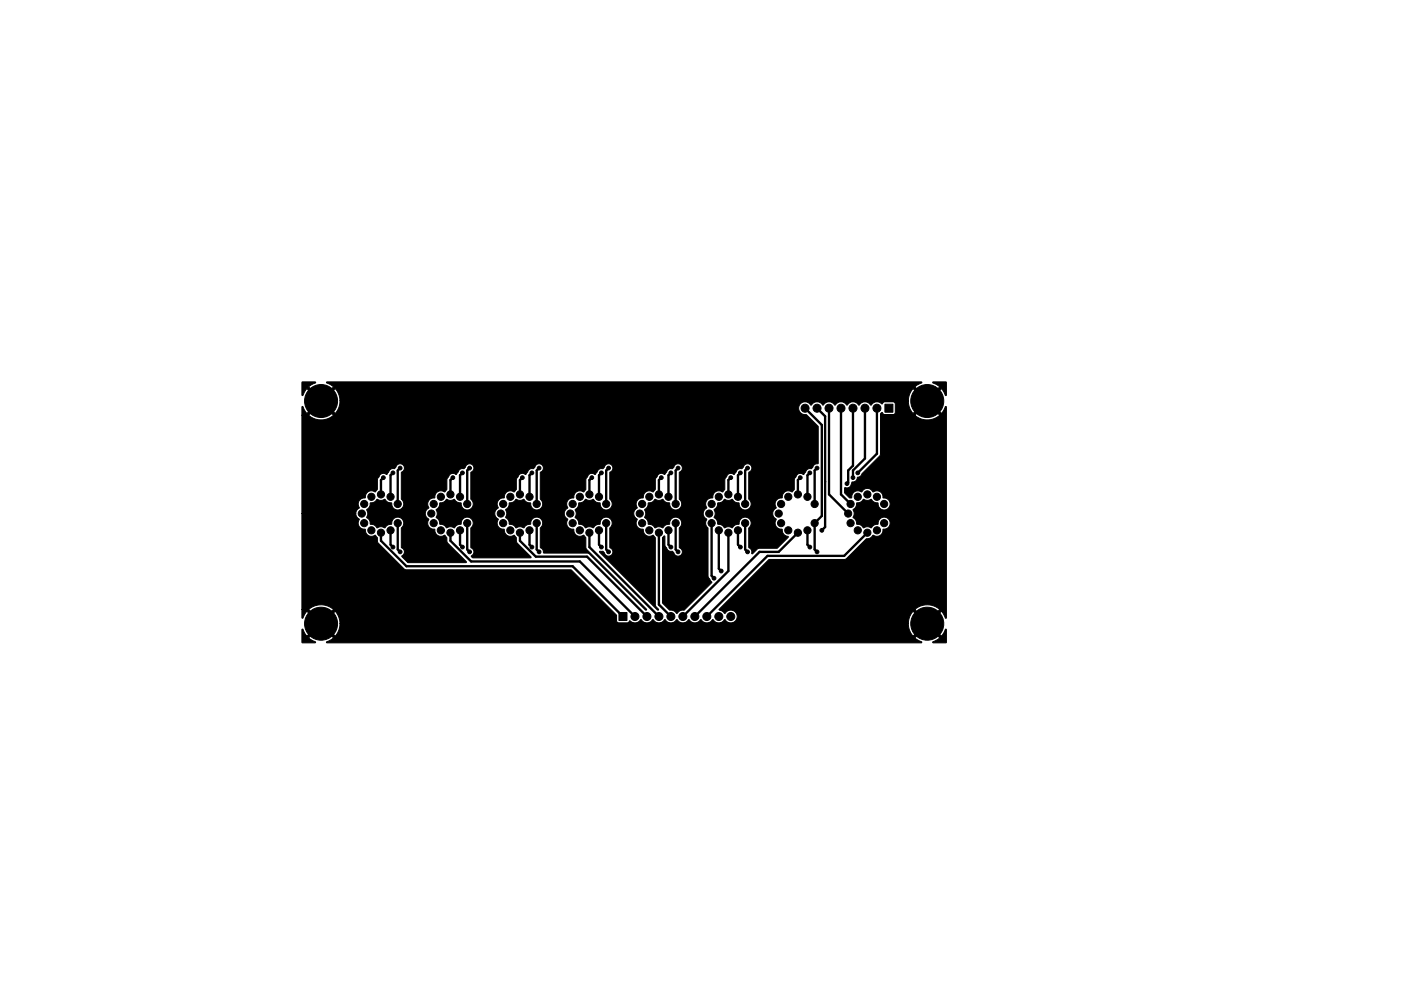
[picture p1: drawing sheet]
<svg xmlns="http://www.w3.org/2000/svg" width="297mm" height="210mm" viewBox="0 0 297 210" stroke-linecap="round" stroke-linejoin="round" font-family="sans-serif">
<g fill="#000" stroke="#000" stroke-width=".21">
<path d="M64 81.1l2.9-.1v.2l-1.5 .9 2.7 2.6 2.6-2.6-1.5-.9 .1-.2h126l.1 .2-1.4 .9 2.6 2.6 2.6-2.6-1.4-.8v-.3h2.7l.2 .1-.1 2.8h-.1l-.9-1.5-2.6 2.7 2.6 2.6 .8-1.4 .3 .1v44.7l-.2 .1-.9-1.5-2.6 2.6 2.6 2.7 .8-1.5h.2v2.9h-2.8v-.2l1.4-.9-2.6-2.6-2.6 2.6 1.4 .9-.1 .2h-126l-.1-.2 1.5-.9-2.6-2.6-2.7 2.6 1.5 .9v.2h-2.8l-.1-.1v-2.7l.2-.1 .9 1.5 2.6-2.7h.7l2.7 2.7a4 4 0 0 0 1-2.7h120.5a3.9 3.9 0 0 0 1 2.7l2.6-2.7-2.6-2.6a4 4 0 0 0-1 2.6h-120.5v-.4a3.9 3.9 0 0 0-1-2.2l-2.7 2.6h-.7l-2.6-2.6-.8 1.4h-.3v-1.8h1.4l2.7 2.7 2.6-2.7a4 4 0 0 0-5.3 0h-1.4v-20.3h11.4l.2 .6 .6 .5a1.4 1.4 0 0 0-.1 1.5 1.4 1.4 0 0 0 1.4 .7 1.35 1.35 0 0 0 .6 1.3 1.35 1.35 0 0 0 1.5 0l.4 .5v.8l.2 .3 5.4 5.5 .5 .2h35l9.6 9.6v1.3l.2 .2 .3 .2h1.8l.5-.5a1.42 1.42 0 0 0 2.3-.2 1.56 1.56 0 0 0 2.1 .5l.5-.5a1.41 1.41 0 0 0 2.5 0 1.56 1.56 0 0 0 2 .5l.6-.5a1.41 1.41 0 0 0 2.4 0h.1a1.56 1.56 0 0 0 2 .5l.6-.5a1.41 1.41 0 0 0 2.4 0h.1a1.56 1.56 0 0 0 2 .5l.6-.5a1.4 1.4 0 0 0 2.1 .3 1.4 1.4 0 0 0 0-2.1 1.4 1.4 0 0 0-2.2 .5l-.4-.5-.7-.4h41.5l2.6 2.7 2.6-2.7a4 4 0 0 0-5.2 0h-41.5l10.6-10.6h16l.4-.2 4.2-4.2a1.28 1.28 0 0 0 1.3-.6l.1-.1a1.4 1.4 0 0 0 1.5 0 1.4 1.4 0 0 0 .7-1.3 1.3 1.3 0 0 0 1.4-1.3 1.3 1.3 0 0 0-1.4-1.3 1.3 1.3 0 0 0-1.2 1.5 1.33 1.33 0 0 0-1.3 .7l-.2 .1a1.25 1.25 0 0 0-1.3-.1h-.3a1.32 1.32 0 0 0-1.3-.7 1.71 1.71 0 0 0-.8-1.4 1.52 1.52 0 0 0 0-1.7 1.52 1.52 0 0 0 .8-1.4 1.33 1.33 0 0 0 1.3-.7v-.1a1.7 1.7 0 0 0 1.8 0v.1a1.32 1.32 0 0 0 1.3 .7 1.32 1.32 0 0 0 1.2 1.5 1.32 1.32 0 0 0 1.4-1.4 1.32 1.32 0 0 0-1.5-1.2 1.35 1.35 0 0 0-.7-1.3 1.35 1.35 0 0 0-1.4 .1l-.1-.1a1.27 1.27 0 0 0-2.2 0l-.1 .1a1.4 1.4 0 0 0-1.5-.1 1.4 1.4 0 0 0-.7 1.3l-.4 .1-1-1.1v-1l.1-.1a.91 .91 0 0 0 1.3-.7l.2-.5a1.06 1.06 0 0 0 1.1-1.1l.7-.2 .3-.5 3.8-4 .1-8.4h7.3a4 4 0 0 0 5.2 0l-2.6-2.7-2.6 2.7h-7.3v-.4l.3-.2 .5 .5h1.9l.3-.2 .1-.3v-1.9l-.2-.3h-2.1l-.4 .4-.2-.1a1.46 1.46 0 0 0-2.3 .4v-.1a1.44 1.44 0 0 0-2.5 .1l-.1-.1a1.44 1.44 0 0 0-2.4 .1l-.1-.1a1.44 1.44 0 0 0-2.5 .1l-.1-.1a1.44 1.44 0 0 0-2.4 .1l-.1-.1a1.44 1.44 0 0 0-2.5 .1v-.1a1.38 1.38 0 0 0-2.5 .2 1.38 1.38 0 0 0 1.6 1.9l2.5 2.5-.1 7.9a1.1 1.1 0 0 0-1.2 .8l-.2 .2a1.06 1.06 0 0 0-1.3 .9l-.3 .4-.8-.3-.7 .4-.5 1v2l-.5 .6a1.35 1.35 0 0 0-1.4-.1 1.35 1.35 0 0 0-.7 1.3 1.35 1.35 0 0 0-1.3 .7 1.35 1.35 0 0 0 .1 1.5 1.35 1.35 0 0 0-.8 1.2 1.35 1.35 0 0 0 .8 1.2 1.35 1.35 0 0 0-.1 1.5 1.35 1.35 0 0 0 1.4 .6 1.44 1.44 0 0 0 1.2 1.6l-2.3 2.4h-3.9l-1.3 1.2-.2-.1a.93 .93 0 0 0-.4-1.1l-.3-.2v-4a1.32 1.32 0 0 0-.2-2.3 1.32 1.32 0 0 0-1.8 1.4 1.33 1.33 0 0 0-1.3 .7l-.2 .1a1.25 1.25 0 0 0-1.4-.1h-.3a1.32 1.32 0 0 0-1.3-.7 1.71 1.71 0 0 0-.8-1.4 1.52 1.52 0 0 0 0-1.7 1.52 1.52 0 0 0 .8-1.4 1.33 1.33 0 0 0 1.3-.7l.1-.1a1.7 1.7 0 0 0 1.7 0l.1 .1a1.32 1.32 0 0 0 1.3 .7 1.32 1.32 0 0 0 1.7 1.4 1.32 1.32 0 0 0 .3-2.3l.1-5.6a.95 .95 0 0 0 .2-1.6 .95 .95 0 0 0-1.5 .6l-.3 .2a1.06 1.06 0 0 0-1.3 .9l-.3 .4-.8-.3-.6 .4-.5 1v2l-.5 .6a1.35 1.35 0 0 0-1.5-.1 1.35 1.35 0 0 0-.6 1.3 1.35 1.35 0 0 0-1.3 .7 1.35 1.35 0 0 0 0 1.5 1.35 1.35 0 0 0-.7 1.2 1.35 1.35 0 0 0 .8 1.2 1.34 1.34 0 0 0 .2 1.8v10.2l.8 1.4-5.8 5.8a1.75 1.75 0 0 0-1.6 .8l-.1-.1a1.35 1.35 0 0 0-1.3-.7h-.2l-1.4-1.5v-13.8l.3-.4 .2 .1v1.9l.2 .4a1.31 1.31 0 0 0 1.4 .9l.1 .1a1.33 1.33 0 0 0 .9 .9 .96 .96 0 0 0 1.1-.7 .96 .96 0 0 0-.7-1.2v-4.1a1.3 1.3 0 0 0-.3-2.2 1.3 1.3 0 0 0-1.8 1.4 1.33 1.33 0 0 0-1.3 .7l-.2 .1a1.25 1.25 0 0 0-1.3-.1h-.3a1.32 1.32 0 0 0-1.3-.7 1.71 1.71 0 0 0-.8-1.4 1.52 1.52 0 0 0 0-1.7 1.52 1.52 0 0 0 .8-1.4 1.33 1.33 0 0 0 1.3-.7v-.1a1.7 1.7 0 0 0 1.8 0v.1a1.32 1.32 0 0 0 1.3 .7 1.32 1.32 0 0 0 1.8 1.4 1.32 1.32 0 0 0 .3-2.3v-5.6a.95 .95 0 0 0 .3-1.6 .95 .95 0 0 0-1.5 .6l-.3 .2a1.06 1.06 0 0 0-1.3 .9l-.3 .4-.8-.3-.6 .4-.6 1v2l-.4 .6a1.35 1.35 0 0 0-1.5-.1 1.35 1.35 0 0 0-.7 1.3 1.35 1.35 0 0 0-1.3 .7 1.35 1.35 0 0 0 .1 1.5 1.35 1.35 0 0 0-.7 1.2 1.35 1.35 0 0 0 .7 1.2 1.35 1.35 0 0 0 0 1.5 1.35 1.35 0 0 0 1.3 .6 1.35 1.35 0 0 0 .7 1.3 1.35 1.35 0 0 0 1.4 0l.4 .5v14.1l.2 .5 .5 .6-.1 .2-12.4-12.4 .1-.2 .7 .2a1.33 1.33 0 0 0 .9 .9 .96 .96 0 0 0 1.1-.7 .96 .96 0 0 0-.6-1.2v-4.1a1.3 1.3 0 0 0-.4-2.2 1.3 1.3 0 0 0-1.7 1.4 1.33 1.33 0 0 0-1.3 .7l-.2 .1a1.25 1.25 0 0 0-1.4-.1h-.3a1.32 1.32 0 0 0-1.3-.7 1.71 1.71 0 0 0-.8-1.4 1.52 1.52 0 0 0 0-1.7 1.52 1.52 0 0 0 .8-1.4 1.33 1.33 0 0 0 1.3-.7l.1-.1a1.7 1.7 0 0 0 1.7 0l.1 .1a1.32 1.32 0 0 0 1.3 .7 1.32 1.32 0 0 0 1.8 1.4 1.32 1.32 0 0 0 .3-2.3v-5.6a.95 .95 0 0 0 .2-1.6 .95 .95 0 0 0-1.5 .6l-.2 .2a1.06 1.06 0 0 0-1.3 .9l-.3 .4-.8-.3-.7 .4-.5 1v2l-.5 .6a1.35 1.35 0 0 0-1.4-.1 1.35 1.35 0 0 0-.7 1.3 1.35 1.35 0 0 0-1.3 .7 1.35 1.35 0 0 0 .1 1.5 1.35 1.35 0 0 0-.8 1.2 1.35 1.35 0 0 0 .8 1.2 1.35 1.35 0 0 0-.1 1.5 1.35 1.35 0 0 0 1.4 .6 1.35 1.35 0 0 0 .6 1.3 1.35 1.35 0 0 0 1.5 0l.4 .5v2l.2 .5 12.7 12.6v.2h-.2l-12-11.9-.4-.2h-9.2l-.3-.7-.4-.5v-4.1a1.3 1.3 0 0 0-.4-2.2 1.3 1.3 0 0 0-1.7 1.4 1.33 1.33 0 0 0-1.3 .7l-.2 .1a1.25 1.25 0 0 0-1.4-.1h-.3a1.32 1.32 0 0 0-1.3-.7 1.71 1.71 0 0 0-.8-1.4 1.52 1.52 0 0 0 0-1.7 1.52 1.52 0 0 0 .8-1.4 1.33 1.33 0 0 0 1.3-.7l.1-.1a1.7 1.7 0 0 0 1.7 0l.1 .1a1.32 1.32 0 0 0 1.3 .7 1.32 1.32 0 0 0 1.8 1.4 1.32 1.32 0 0 0 .3-2.3v-5.6a.95 .95 0 0 0 .2-1.6 .95 .95 0 0 0-1.5 .6l-.3 .2a1.06 1.06 0 0 0-1.2 .9l-.4 .4-.8-.3-.6 .4-.5 1v2l-.5 .6a1.35 1.35 0 0 0-1.5-.1 1.35 1.35 0 0 0-.6 1.3 1.35 1.35 0 0 0-1.3 .7 1.35 1.35 0 0 0 0 1.5 1.35 1.35 0 0 0-.7 1.2 1.35 1.35 0 0 0 .8 1.2 1.35 1.35 0 0 0-.1 1.5 1.35 1.35 0 0 0 1.3 .6 1.35 1.35 0 0 0 .7 1.3 1.35 1.35 0 0 0 1.5 0l.4 .5 .1 1.1 3 2.9v.2l-12.3 .1-.4-.4 .1-.1a.99 .99 0 0 0 .5-1 .99 .99 0 0 0-.7-.8v-4.1a1.3 1.3 0 0 0-.3-2.2 1.3 1.3 0 0 0-1.8 1.4 1.33 1.33 0 0 0-1.3 .7l-.2 .1a1.25 1.25 0 0 0-1.3-.1h-.3a1.32 1.32 0 0 0-1.3-.7 1.71 1.71 0 0 0-.8-1.4 1.52 1.52 0 0 0 0-1.7 1.52 1.52 0 0 0 .8-1.4 1.33 1.33 0 0 0 1.3-.7v-.1a1.7 1.7 0 0 0 1.8 0v.1a1.32 1.32 0 0 0 1.3 .7 1.32 1.32 0 0 0 1.8 1.4 1.32 1.32 0 0 0 .3-2.3v-5.6a.95 .95 0 0 0 .3-1.6 .95 .95 0 0 0-1.5 .6l-.3 .2a1.06 1.06 0 0 0-1.3 .9l-.3 .4-.8-.3-.6 .4-.6 1v2l-.4 .6a1.35 1.35 0 0 0-1.5-.1 1.35 1.35 0 0 0-.7 1.3 1.35 1.35 0 0 0-1.3 .7 1.35 1.35 0 0 0 .1 1.5 1.35 1.35 0 0 0-.7 1.2 1.35 1.35 0 0 0 .7 1.2 1.35 1.35 0 0 0 0 1.5 1.35 1.35 0 0 0 1.3 .6 1.35 1.35 0 0 0 .7 1.3 1.35 1.35 0 0 0 1.4 0l.4 .5 .2 1.1 4 4-.1 .2h-12.3l-1.3-1.3 .1-.2a.99 .99 0 0 0 .4-1 .99 .99 0 0 0-.6-.8v-4.1a1.3 1.3 0 0 0-.4-2.2 1.3 1.3 0 0 0-1.7 1.4 1.33 1.33 0 0 0-1.3 .7l-.2 .1a1.25 1.25 0 0 0-1.4-.1h-.3a1.32 1.32 0 0 0-1.3-.7 1.71 1.71 0 0 0-.8-1.4 1.52 1.52 0 0 0 .1-1.7 1.52 1.52 0 0 0 .7-1.4 1.33 1.33 0 0 0 1.3-.7l.1-.1a1.7 1.7 0 0 0 1.7 0l.1 .1a1.32 1.32 0 0 0 1.3 .7 1.32 1.32 0 0 0 1.8 1.4 1.32 1.32 0 0 0 .3-2.3v-5.6a.95 .95 0 0 0 .2-1.6 .95 .95 0 0 0-1.5 .6l-.2 .2a1.06 1.06 0 0 0-1.3 .9l-.3 .4-.8-.3-.7 .4-.5 1v2l-.5 .6a1.35 1.35 0 0 0-1.4-.1 1.35 1.35 0 0 0-.7 1.3 1.35 1.35 0 0 0-1.3 .7 1.35 1.35 0 0 0 .1 1.5l-.6 .5-.2 .7h-11.4v-20.9h1.4a4 4 0 0 0 5.3 0l-2.6-2.7-2.7 2.7h-1.4v-1.8h.2l.9 1.4 2.6-2.6h.7l2.7 2.6a4 4 0 0 0 1-2.6l120.5-.1v.4a3.8 3.8 0 0 0 1 2.3l2.6-2.6-2.6-2.7a4 4 0 0 0-1 2.6h-120.5v-.3a3.9 3.9 0 0 0-1-2.3l-2.7 2.7h-.7l-2.6-2.7-.8 1.5h-.3zM187.6 85.8h1.7v1.7h-1.7zM131.2 130h1.7v1.7h-1.7z"/>
<circle cx="65.4" cy="85.1" r=".4"/>
<circle cx="66.2" cy="83.2" r=".4"/>
<circle cx="66.2" cy="86.9" r=".4"/>
<circle cx="68.1" cy="85.1" r="3.5"/>
<circle cx="68.1" cy="82.5" r=".4"/>
<circle cx="68.1" cy="87.7" r=".4"/>
<circle cx="69.9" cy="83.2" r=".4"/>
<circle cx="69.9" cy="86.9" r=".4"/>
<circle cx="70.7" cy="85.1" r=".4"/>
<circle cx="84.8" cy="99.3" r=".4"/>
<circle cx="99.6" cy="99.3" r=".4"/>
<circle cx="114.3" cy="99.3" r=".4"/>
<circle cx="129" cy="99.3" r=".4"/>
<circle cx="143.8" cy="99.3" r=".4"/>
<circle cx="158.5" cy="99.3" r=".4"/>
<circle cx="170.7" cy="86.6" r=".85"/>
<circle cx="173.2" cy="99.3" r=".4"/>
<circle cx="173.2" cy="86.6" r=".85"/>
<circle cx="175.8" cy="86.6" r=".85"/>
<circle cx="178.3" cy="86.6" r=".85"/>
<circle cx="180.8" cy="86.6" r=".85"/>
<circle cx="183.4" cy="86.6" r=".85"/>
<circle cx="185.9" cy="86.6" r=".85"/>
<circle cx="194" cy="85.1" r=".4"/>
<circle cx="194.7" cy="83.2" r=".4"/>
<circle cx="194.7" cy="86.9" r=".4"/>
<circle cx="196.6" cy="85.1" r="3.5"/>
<circle cx="196.6" cy="87.7" r=".4"/>
<circle cx="196.6" cy="82.5" r=".4"/>
<circle cx="198.5" cy="86.9" r=".4"/>
<circle cx="198.5" cy="83.2" r=".4"/>
<circle cx="199.2" cy="85.1" r=".4"/>
<circle cx="76.7" cy="109" r=".76"/>
<circle cx="77.2" cy="106.9" r=".76"/>
<circle cx="77.2" cy="111" r=".76"/>
<circle cx="78.7" cy="112.5" r=".76"/>
<circle cx="78.7" cy="105.4" r=".76"/>
<circle cx="80.8" cy="104.9" r=".76"/>
<circle cx="80.8" cy="113" r=".76"/>
<circle cx="81.3" cy="101.3" r=".4"/>
<circle cx="82.8" cy="105.4" r=".76"/>
<circle cx="82.8" cy="112.5" r=".76"/>
<circle cx="83.3" cy="100.3" r=".4"/>
<circle cx="83.3" cy="116.1" r=".4"/>
<circle cx="84.3" cy="111" r=".76"/>
<circle cx="84.3" cy="106.9" r=".76"/>
<circle cx="84.8" cy="117.1" r=".4"/>
<circle cx="91.4" cy="109" r=".76"/>
<circle cx="91.9" cy="106.9" r=".76"/>
<circle cx="91.9" cy="111" r=".76"/>
<circle cx="93.5" cy="105.4" r=".76"/>
<circle cx="93.5" cy="112.5" r=".76"/>
<circle cx="95.5" cy="104.9" r=".76"/>
<circle cx="95.5" cy="113" r=".76"/>
<circle cx="96" cy="101.3" r=".4"/>
<circle cx="97.5" cy="112.5" r=".76"/>
<circle cx="97.5" cy="105.4" r=".76"/>
<circle cx="98" cy="100.3" r=".4"/>
<circle cx="98" cy="116.1" r=".4"/>
<circle cx="99.1" cy="106.9" r=".76"/>
<circle cx="99.1" cy="111" r=".76"/>
<circle cx="99.6" cy="117.1" r=".4"/>
<circle cx="106.2" cy="109" r=".76"/>
<circle cx="106.7" cy="106.9" r=".76"/>
<circle cx="106.7" cy="111" r=".76"/>
<circle cx="108.2" cy="112.5" r=".76"/>
<circle cx="108.2" cy="105.4" r=".76"/>
<circle cx="110.2" cy="104.9" r=".76"/>
<circle cx="110.2" cy="113" r=".76"/>
<circle cx="110.7" cy="101.3" r=".4"/>
<circle cx="112.3" cy="105.4" r=".76"/>
<circle cx="112.3" cy="112.5" r=".76"/>
<circle cx="112.8" cy="100.3" r=".4"/>
<circle cx="112.8" cy="116.1" r=".4"/>
<circle cx="113.8" cy="106.9" r=".76"/>
<circle cx="113.8" cy="111" r=".76"/>
<circle cx="114.3" cy="117.1" r=".4"/>
<circle cx="120.9" cy="109" r=".76"/>
<circle cx="121.4" cy="111" r=".76"/>
<circle cx="121.4" cy="106.9" r=".76"/>
<circle cx="122.9" cy="112.5" r=".76"/>
<circle cx="122.9" cy="105.4" r=".76"/>
<circle cx="125" cy="104.9" r=".76"/>
<circle cx="125" cy="113" r=".76"/>
<circle cx="125.5" cy="101.3" r=".4"/>
<circle cx="127" cy="105.4" r=".76"/>
<circle cx="127" cy="112.5" r=".76"/>
<circle cx="127.5" cy="116.1" r=".4"/>
<circle cx="127.5" cy="100.3" r=".4"/>
<circle cx="128.5" cy="106.9" r=".76"/>
<circle cx="128.5" cy="111" r=".76"/>
<circle cx="129" cy="117.1" r=".4"/>
<circle cx="135.6" cy="109" r=".76"/>
<circle cx="136.1" cy="106.9" r=".76"/>
<circle cx="136.1" cy="111" r=".76"/>
<circle cx="137.7" cy="105.4" r=".76"/>
<circle cx="137.7" cy="112.5" r=".76"/>
<circle cx="139.7" cy="104.9" r=".76"/>
<circle cx="139.7" cy="113" r=".76"/>
<circle cx="140.2" cy="101.3" r=".4"/>
<circle cx="141.7" cy="112.5" r=".76"/>
<circle cx="141.7" cy="105.4" r=".76"/>
<circle cx="142.2" cy="100.3" r=".4"/>
<circle cx="142.2" cy="116.1" r=".4"/>
<circle cx="143.3" cy="106.9" r=".76"/>
<circle cx="143.3" cy="111" r=".76"/>
<circle cx="143.8" cy="117.1" r=".4"/>
<circle cx="150.4" cy="109" r=".76"/>
<circle cx="150.9" cy="106.9" r=".76"/>
<circle cx="150.9" cy="111" r=".76"/>
<circle cx="152.4" cy="112.5" r=".76"/>
<circle cx="152.4" cy="105.4" r=".76"/>
<circle cx="154.4" cy="104.9" r=".76"/>
<circle cx="154.4" cy="113" r=".76"/>
<circle cx="154.9" cy="101.3" r=".4"/>
<circle cx="156.5" cy="112.5" r=".76"/>
<circle cx="156.5" cy="105.4" r=".76"/>
<circle cx="157" cy="116.1" r=".4"/>
<circle cx="157" cy="100.3" r=".4"/>
<circle cx="158" cy="111" r=".76"/>
<circle cx="158" cy="106.9" r=".76"/>
<circle cx="158.5" cy="117.1" r=".4"/>
<circle cx="165.1" cy="109" r=".76"/>
<circle cx="165.6" cy="111" r=".76"/>
<circle cx="165.6" cy="106.9" r=".76"/>
<circle cx="167.1" cy="112.5" r=".76"/>
<circle cx="167.1" cy="105.4" r=".76"/>
<circle cx="169.2" cy="113" r=".76"/>
<circle cx="169.2" cy="104.9" r=".76"/>
<circle cx="169.7" cy="101.3" r=".4"/>
<circle cx="171.2" cy="105.4" r=".76"/>
<circle cx="171.2" cy="112.5" r=".76"/>
<circle cx="171.7" cy="116.1" r=".4"/>
<circle cx="171.7" cy="100.3" r=".4"/>
<circle cx="172.7" cy="106.9" r=".76"/>
<circle cx="172.7" cy="111" r=".76"/>
<circle cx="173.2" cy="117.1" r=".4"/>
<circle cx="174.2" cy="112.5" r=".4"/>
<circle cx="179.6" cy="102.6" r=".4"/>
<circle cx="179.8" cy="109" r=".76"/>
<circle cx="180.3" cy="106.9" r=".76"/>
<circle cx="180.3" cy="111" r=".76"/>
<circle cx="180.8" cy="101.3" r=".4"/>
<circle cx="181.9" cy="112.5" r=".76"/>
<circle cx="181.9" cy="105.4" r=".76"/>
<circle cx="181.9" cy="100.3" r=".4"/>
<circle cx="183.9" cy="104.9" r=".76"/>
<circle cx="183.9" cy="113" r=".76"/>
<circle cx="185.9" cy="112.5" r=".76"/>
<circle cx="185.9" cy="105.4" r=".76"/>
<circle cx="187.5" cy="106.9" r=".76"/>
<circle cx="187.5" cy="111" r=".76"/>
<circle cx="65.4" cy="132.3" r=".4"/>
<circle cx="66.2" cy="130.5" r=".4"/>
<circle cx="66.2" cy="134.2" r=".4"/>
<circle cx="68.1" cy="132.3" r="3.5"/>
<circle cx="68.1" cy="135" r=".4"/>
<circle cx="68.1" cy="129.7" r=".4"/>
<circle cx="69.9" cy="130.5" r=".4"/>
<circle cx="69.9" cy="134.2" r=".4"/>
<circle cx="70.7" cy="132.3" r=".4"/>
<circle cx="134.6" cy="130.8" r=".85"/>
<circle cx="137.2" cy="130.8" r=".85"/>
<circle cx="139.7" cy="130.8" r=".85"/>
<circle cx="142.2" cy="130.8" r=".85"/>
<circle cx="144.8" cy="130.8" r=".85"/>
<circle cx="147.3" cy="130.8" r=".85"/>
<circle cx="149.9" cy="130.8" r=".85"/>
<circle cx="151.4" cy="122.7" r=".4"/>
<circle cx="152.4" cy="130.8" r=".85"/>
<circle cx="152.9" cy="121.2" r=".4"/>
<circle cx="154.9" cy="130.8" r=".85"/>
<circle cx="194" cy="132.3" r=".4"/>
<circle cx="194.7" cy="134.2" r=".4"/>
<circle cx="194.7" cy="130.5" r=".4"/>
<circle cx="196.6" cy="132.3" r="3.5"/>
<circle cx="196.6" cy="129.7" r=".4"/>
<circle cx="196.6" cy="135" r=".4"/>
<circle cx="198.5" cy="134.2" r=".4"/>
<circle cx="198.5" cy="130.5" r=".4"/>
<circle cx="199.2" cy="132.3" r=".4"/>
</g>
<g fill="none" stroke="#000" stroke-width=".5">
<path d="M84.8 99.3l-.5 .5v7.1M99.6 99.3l-.5 .5v7.1M114.3 99.3l-.5 .5v7.1M129 99.3l-.5 .5v7.1M143.8 99.3l-.5 .5v7.1M158.5 99.3l-.5 .5v7.1M170.7 86.6l3.5 3.6v19.3l-1.5 1.5v5.6l.5 .5M173.2 99.3l-.5 .5v7.1M173.2 86.6l1.7 1.7v23.5l-.7 .7M175.8 86.6v18.3l4 4.1M178.3 86.6v18.3l2 2M180.8 86.6v12.2l-1 1v2.6l-.2 .2"/>
<path d="M183.4 86.6v10.7l-2.6 2.5v1.5M185.9 86.6v9.7l-4 4M80.8 113v1.7l5.4 5.4h35.2l10.7 10.7M81.3 101.3l-.5 .5v3.1M82.8 112.5v3.1l.5 .5M83.3 100.3l-.5 .5v4.6M84.3 111v5.6l.5 .5M95.5 113v1.7l4.4 4.4h23l11.7 11.7M96 101.3l-.5 .5v3.1M97.5 112.5v3.1l.5 .5M98 100.3l-.5 .5v4.6M99.1 111v5.6l.5 .5"/>
<path d="M110.2 113v1.7l3.4 3.4h10.9l12.7 12.7M110.7 101.3l-.5 .5v3.1M112.3 112.5v3.1l.5 .5M112.8 100.3l-.5 .5v4.6M113.8 111v5.6l.5 .5M125 113v3.1l14.7 14.7M125.5 101.3l-.5 .5v3.1M127 112.5v3.1l.5 .5M127.5 100.3l-.5 .5v4.6M128.5 111v5.6l.5 .5M139.7 113v15.3l2.5 2.5M140.2 101.3l-.5 .5v3.1"/>
<path d="M141.7 112.5v3.1l.5 .5M142.2 100.3l-.5 .5v4.6M143.3 111v5.6l.5 .5M150.9 111v11.2l.5 .5M152.4 112.5v8.1l.5 .6M154.4 113v8.2l-9.6 9.6M154.9 101.3l-.5 .5v3.1M156.5 112.5v3.1l.5 .5M157 100.3l-.5 .5v4.6M158 111v5.6l.5 .5M169.2 113l-4.1 4.1h-4.1l-13.7 13.7M169.7 101.3l-.5 .5v3.1"/>
<path d="M171.2 112.5v3.1l.5 .5M171.7 100.3l-.5 .5v4.6M183.9 113l-4.9 4.9h-16.3l-12.8 12.9"/>
</g>
</svg>
